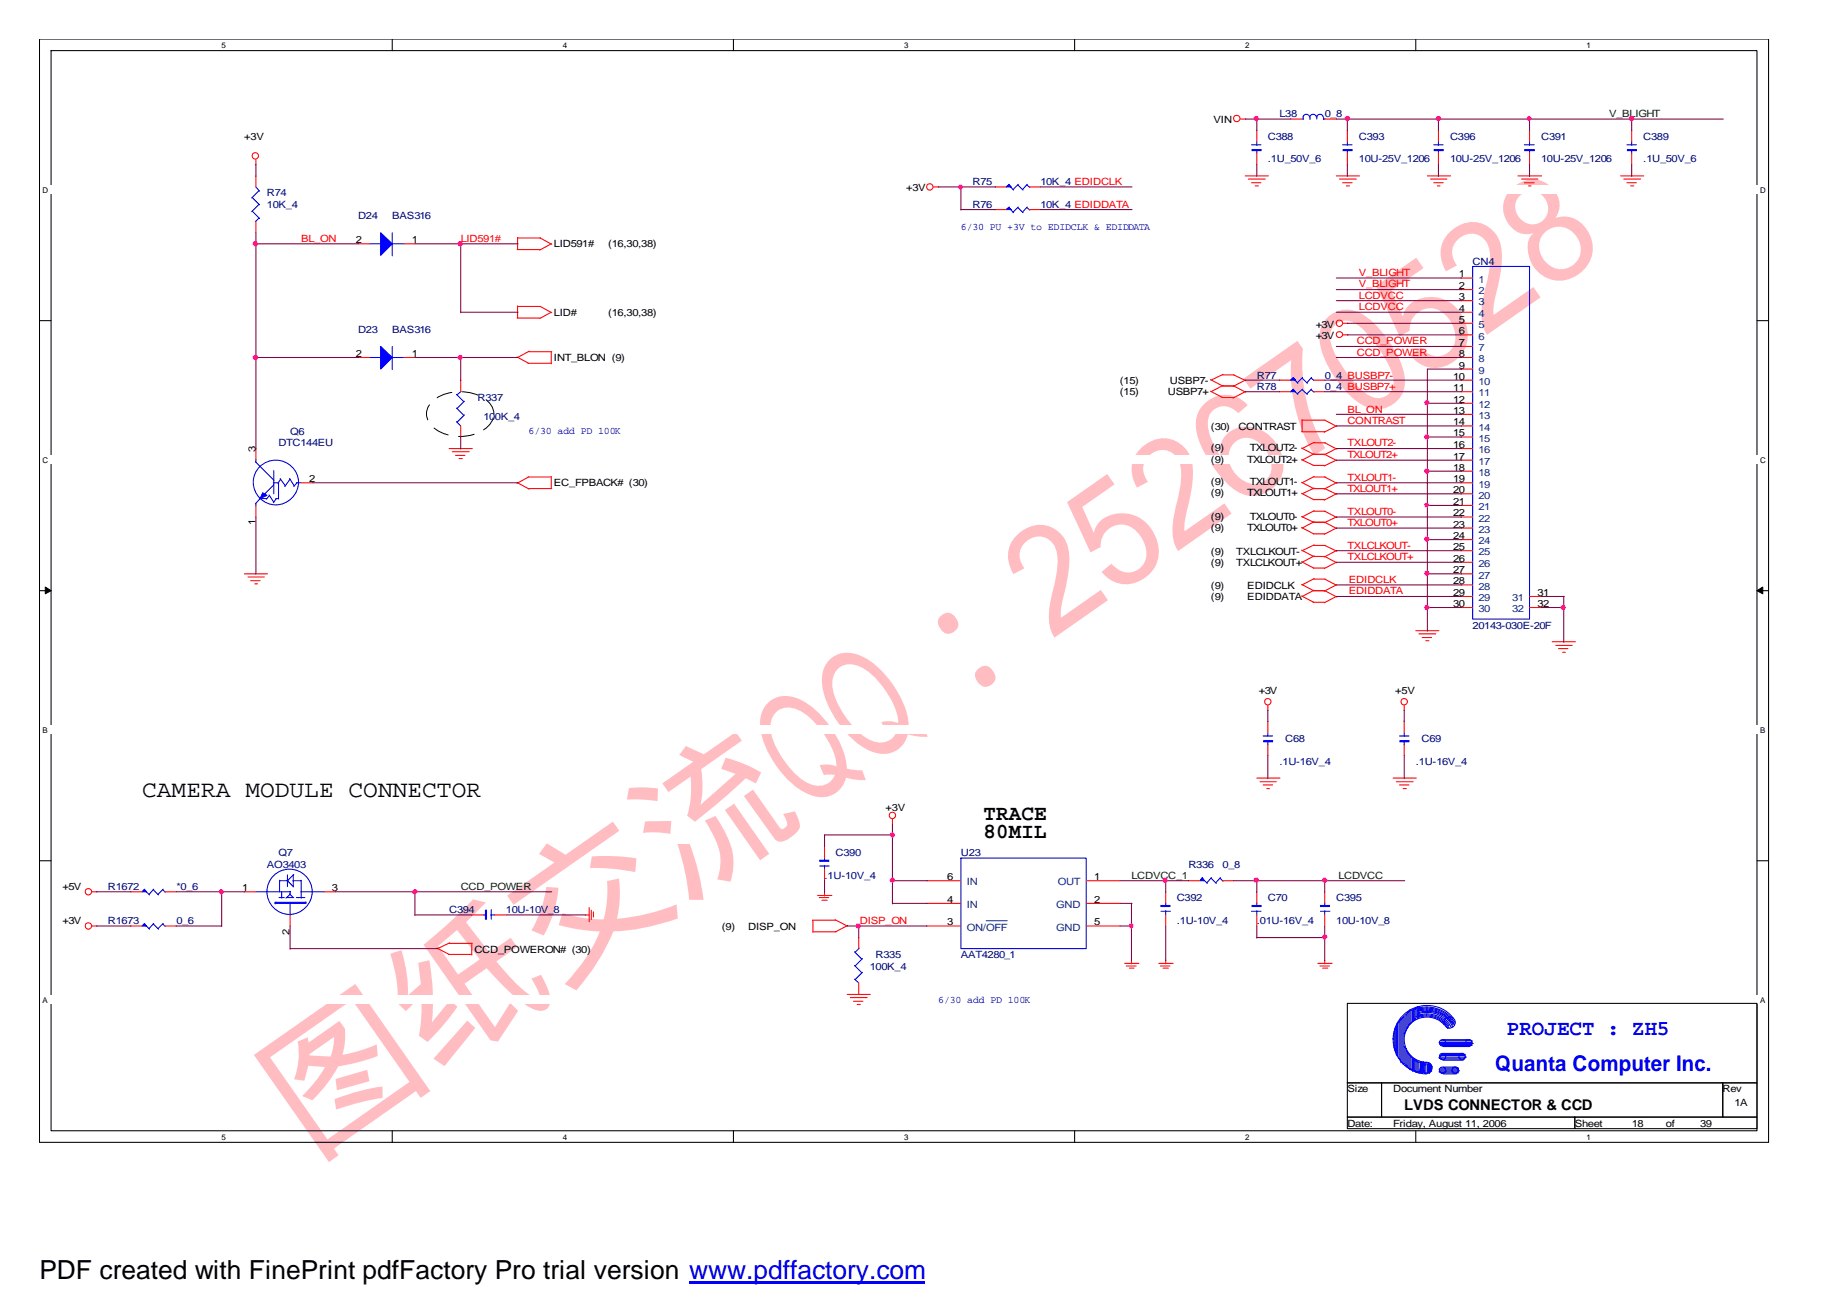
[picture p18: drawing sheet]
<svg xmlns="http://www.w3.org/2000/svg" width="297mm" height="210mm" viewBox="0 0 297 210" stroke-linecap="round" stroke-linejoin="round" font-family="sans-serif">
<defs><g id="words">
<text font-size="24.3" fill="#ffbdc2" x="49.9" y="186.4" transform="rotate(-35 49.9 186.4)">图纸交流QQ：252670528</text>
<text font-size="4.2" x="6.3" y="205.7">PDF created with FinePrint pdfFactory Pro trial version www.pdffactory.com</text>
<text font-size="3.8" x="22.9" y="128.1">CAMERA MODULE CONNECTOR</text>
<g font-size="3.5">
<text x="158.2" y="131.8">TRACE</text>
<text x="158.2" y="134.8">80MIL</text>
</g>
<g font-size="3.5" fill="#00f">
<text x="242.3" y="166.6">PROJECT : ZH5</text>
<text x="240.5" y="172.3">Quanta Computer Inc.</text>
</g>
<text font-size="2.4" x="225.8" y="178.6">LVDS CONNECTOR &amp; CCD</text>
<g font-size="1.6">
<text x="39.3" y="22.5">+3V</text>
<text x="195.2" y="19.7">VIN</text>
<text x="145.7" y="30.7">+3V</text>
<text x="57.2" y="39.1">2</text>
<text x="66.2" y="39.1">1</text>
<text x="89.1" y="39.8">LID591#</text>
<text x="97.8" y="39.8">(16,30,38)</text>
<text x="234.6" y="44.6">1</text>
<text x="234.6" y="46.5">2</text>
<text x="89.1" y="50.8">LID#</text>
<text x="97.8" y="50.8">(16,30,38)</text>
<text x="211.6" y="52.7">+3V</text>
<text x="234.6" y="48.3">3</text>
<text x="234.6" y="50.1">4</text>
<text x="234.6" y="51.9">5</text>
<text x="234.6" y="53.8">6</text>
<text x="57.2" y="57.4">2</text>
<text x="66.2" y="57.4">1</text>
<text x="89.1" y="58.1">INT_BLON (9)</text>
<text x="211.6" y="54.5">+3V</text>
<text x="234.6" y="55.6">7</text>
<text x="234.6" y="57.4">8</text>
<text x="234.6" y="59.3">9</text>
<text x="180.1" y="61.8">(15)</text>
<text x="180.1" y="63.6">(15)</text>
<text x="187.8" y="63.6">USBP7+</text>
<text x="188.1" y="61.8">USBP7-</text>
<text x="233.7" y="61.1">10</text>
<text x="233.7" y="62.9">11</text>
<text x="233.7" y="64.8">12</text>
<text x="194.7" y="69.1">(30)</text>
<text x="199.1" y="69.1">CONTRAST</text>
<text x="233.7" y="66.6">13</text>
<text x="233.7" y="68.4">14</text>
<text x="233.7" y="70.2">15</text>
<text x="41.1" y="72.7" transform="rotate(-90 41.1 72.7)">3</text>
<text x="49.7" y="77.6">2</text>
<text x="194.7" y="72.6">(9)</text>
<text x="194.7" y="74.4">(9)</text>
<text x="200.6" y="74.4">TXLOUT2+</text>
<text x="201" y="72.6">TXLOUT2-</text>
<text x="233.7" y="72.1">16</text>
<text x="233.7" y="73.9">17</text>
<text x="233.7" y="75.7">18</text>
<text x="233.7" y="77.6">19</text>
<text x="89.1" y="78.2">EC_FPBACK# (30)</text>
<text x="194.7" y="78.1">(9)</text>
<text x="194.7" y="83.6">(9)</text>
<text x="194.7" y="79.9">(9)</text>
<text x="200.6" y="79.9">TXLOUT1+</text>
<text x="201" y="78.1">TXLOUT1-</text>
<text x="201" y="83.6">TXLOUT0-</text>
<text x="233.7" y="79.3">20</text>
<text x="233.7" y="81.2">21</text>
<text x="233.7" y="83.1">22</text>
<text x="41.1" y="84.5" transform="rotate(-90 41.1 84.5)">1</text>
<text x="194.7" y="89.3">(9)</text>
<text x="194.7" y="85.4">(9)</text>
<text x="198.8" y="89.3">TXLCLKOUT-</text>
<text x="200.6" y="85.4">TXLOUT0+</text>
<text x="233.7" y="84.9">23</text>
<text x="233.7" y="86.7">24</text>
<text x="233.7" y="88.5">25</text>
<text x="194.7" y="94.7">(9)</text>
<text x="194.7" y="91">(9)</text>
<text x="198.8" y="91">TXLCLKOUT+</text>
<text x="200.6" y="94.7">EDIDCLK</text>
<text x="233.7" y="90.4">26</text>
<text x="233.7" y="92.2">27</text>
<text x="233.7" y="94">28</text>
<text x="233.7" y="95.9">29</text>
<text x="247.2" y="95.9">31</text>
<text x="194.7" y="96.5">(9)</text>
<text x="200.6" y="96.5">EDIDDATA</text>
<text x="233.7" y="97.6">30</text>
<text x="247.2" y="97.6">32</text>
<text x="202.4" y="111.7">+3V</text>
<text x="224.4" y="111.7">+5V</text>
<text x="142.4" y="130.4">+3V</text>
<text x="10.1" y="143.2">+5V</text>
<text x="38.9" y="143.4">1</text>
<text x="53.3" y="143.4">3</text>
<text x="152.3" y="141.6">6</text>
<text x="175.9" y="141.6">1</text>
<text x="10.1" y="148.7">+3V</text>
<text x="116.1" y="149.5">(9)</text>
<text x="120.3" y="149.5">DISP_ON</text>
<text x="152.3" y="148.9">3</text>
<text x="152.3" y="145.2">4</text>
<text x="175.9" y="145.2">2</text>
<text x="175.9" y="148.9">5</text>
<text x="46.6" y="150.4" transform="rotate(-90 46.6 150.4)">2</text>
<text x="76.3" y="153.3">CCD_POWERON# (30)</text>
<text x="216.7" y="175.7">Size</text>
<text x="224" y="175.7">Document Number</text>
<text x="277" y="175.7">Rev</text>
<text x="278.9" y="177.9">1A</text>
<text x="216.7" y="181.2">Date:</text>
<text x="224" y="181.2">Friday, August 11, 2006</text>
<text x="253.2" y="181.2">Sheet</text>
<text x="262.4" y="181.2">18</text>
<text x="267.9" y="181.2">of</text>
<text x="273.4" y="181.2">39</text>
</g>
<g font-size="1.6" fill="#000080">
<text x="203.9" y="22.5">C388</text>
<text x="205.7" y="18.8">L38</text>
<text x="213" y="18.8">0_8</text>
<text x="218.5" y="22.5">C393</text>
<text x="233.2" y="22.5">C396</text>
<text x="247.8" y="22.5">C391</text>
<text x="264.2" y="22.5">C389</text>
<text x="156.4" y="29.8">R75</text>
<text x="167.3" y="29.8">10K_4 EDIDCLK</text>
<text x="203.9" y="26.1">.1U_50V_6</text>
<text x="218.5" y="26.1">10U-25V_1206</text>
<text x="233.2" y="26.1">10U-25V_1206</text>
<text x="247.8" y="26.1">10U-25V_1206</text>
<text x="264.2" y="26.1">.1U_50V_6</text>
<text x="42.9" y="31.6">R74</text>
<text x="42.9" y="33.5">10K_4</text>
<text x="57.6" y="35.2">D24</text>
<text x="63.1" y="35.2">BAS316</text>
<text x="156.4" y="33.5">R76</text>
<text x="167.3" y="33.5">10K_4 EDIDDATA</text>
<text x="236.8" y="42.6">CN4</text>
<text x="57.6" y="53.5">D23</text>
<text x="63.1" y="53.5">BAS316</text>
<text x="76.8" y="64.5">R337</text>
<text x="202.1" y="62.7">R78</text>
<text x="202.1" y="60.9">R77</text>
<text x="213" y="62.7">0_4 BUSBP7+</text>
<text x="213" y="60.9">0_4 BUSBP7-</text>
<text x="44.8" y="71.8">DTC144EU</text>
<text x="46.7" y="70">Q6</text>
<text x="77.7" y="67.5">100K_4</text>
<text x="236.8" y="101.1">20143-030E-20F</text>
<text x="206.7" y="119.4">C68</text>
<text x="228.6" y="119.4">C69</text>
<text x="205.7" y="123">.1U-16V_4</text>
<text x="227.7" y="123">.1U-16V_4</text>
<text x="44.8" y="137.7">Q7</text>
<text x="134.4" y="137.7">C390</text>
<text x="154.5" y="137.7">U23</text>
<text x="17.4" y="143.2">R1672</text>
<text x="28.4" y="143.2">*0_6</text>
<text x="42.9" y="139.5">AO3403</text>
<text x="132.6" y="141.3">.1U-10V_4</text>
<text x="191.1" y="139.5">R336</text>
<text x="196.6" y="139.5">0_8</text>
<text x="17.4" y="148.7">R1673</text>
<text x="28.4" y="148.7">0_6</text>
<text x="72.2" y="146.8">C394</text>
<text x="81.4" y="146.8">10U-10V_8</text>
<text x="189.2" y="145">C392</text>
<text x="189.2" y="148.7">.1U-10V_4</text>
<text x="202.1" y="148.7">.01U-16V_4</text>
<text x="203.9" y="145">C70</text>
<text x="214.9" y="145">C395</text>
<text x="214.9" y="148.7">10U-10V_8</text>
<text x="139.9" y="156">100K_4</text>
<text x="140.8" y="154.1">R335</text>
<text x="154.5" y="154.1">AAT4280_1</text>
</g>
<g font-size="1.6" fill="#004000">
<text x="258.7" y="18.8">V_BLIGHT</text>
<text x="74.1" y="143.2">CCD_POWER</text>
<text x="181.9" y="141.3">LCDVCC_1</text>
<text x="215.2" y="141.3">LCDVCC</text>
</g>
<g font-size="1.6" fill="#f00">
<text x="48.4" y="39">BL_ON</text>
<text x="74.1" y="39">LID591#</text>
<text x="218.5" y="46.2">V_BLIGHT</text>
<text x="218.5" y="44.4">V_BLIGHT</text>
<text x="218.5" y="49.9">LCDVCC</text>
<text x="218.5" y="48.1">LCDVCC</text>
<text x="218.2" y="57.2">CCD_POWER</text>
<text x="218.2" y="55.4">CCD_POWER</text>
<text x="216.7" y="71.8">TXLOUT2-</text>
<text x="216.7" y="68.2">CONTRAST</text>
<text x="216.7" y="66.4">BL_ON</text>
<text x="216.7" y="77.3">TXLOUT1-</text>
<text x="216.7" y="73.7">TXLOUT2+</text>
<text x="216.7" y="82.8">TXLOUT0-</text>
<text x="216.7" y="79.2">TXLOUT1+</text>
<text x="216.7" y="88.3">TXLCLKOUT-</text>
<text x="216.7" y="84.7">TXLOUT0+</text>
<text x="216.7" y="90.1">TXLCLKOUT+</text>
<text x="216.9" y="93.8">EDIDCLK</text>
<text x="216.9" y="95.6">EDIDDATA</text>
<text x="138.3" y="148.7">DISP_ON</text>
</g>
<g font-size="1.6" fill="#00f">
<text x="154.5" y="36.9">6/30 PU +3V to EDIDCLK &amp; EDIDDATA</text>
<text x="85" y="69.9">6/30 add PD 100K</text>
<text x="150.9" y="161.3">6/30 add PD 100K</text>
</g>
<g font-size="1.6" fill="#004080">
<text x="237.7" y="45.5">1</text>
<text x="237.7" y="47.3">2</text>
<text x="237.7" y="49.1">3</text>
<text x="237.7" y="51">4</text>
<text x="237.7" y="52.8">5</text>
<text x="237.7" y="54.6">6</text>
<text x="237.7" y="56.5">7</text>
<text x="237.7" y="58.3">8</text>
<text x="237.7" y="60.1">9</text>
<text x="237.7" y="61.9">10</text>
<text x="237.7" y="63.8">11</text>
<text x="237.7" y="65.6">12</text>
<text x="237.7" y="67.4">13</text>
<text x="237.7" y="69.3">14</text>
<text x="237.7" y="71">15</text>
<text x="237.7" y="72.9">16</text>
<text x="237.7" y="74.8">17</text>
<text x="237.7" y="76.6">18</text>
<text x="237.7" y="78.4">19</text>
<text x="237.7" y="80.2">20</text>
<text x="237.7" y="82.1">21</text>
<text x="237.7" y="83.9">22</text>
<text x="237.7" y="85.7">23</text>
<text x="237.7" y="87.6">24</text>
<text x="237.7" y="89.3">25</text>
<text x="237.7" y="91.2">26</text>
<text x="237.7" y="93.1">27</text>
<text x="237.7" y="94.8">28</text>
<text x="237.7" y="96.7">29</text>
<text x="237.7" y="98.5">30</text>
<text x="243.2" y="96.7">31</text>
<text x="243.2" y="98.5">32</text>
<text x="155.4" y="142.4">IN</text>
<text x="170.1" y="142.4">OUT</text>
<text x="155.4" y="149.7">ON/OFF</text>
<text x="155.4" y="146.1">IN</text>
<text x="169.8" y="146.1">GND</text>
<text x="169.8" y="149.7">GND</text>
</g>
<g font-size="1.3">
<text x="35.6" y="7.7">5</text>
<text x="90.5" y="7.7">4</text>
<text x="145.4" y="7.7">3</text>
<text x="200.2" y="7.7">2</text>
<text x="255.1" y="7.7">1</text>
<text x="6.9" y="31">D</text>
<text x="283" y="31">D</text>
<text x="6.9" y="74.4">C</text>
<text x="283" y="74.4">C</text>
<text x="6.9" y="117.9">B</text>
<text x="283" y="117.9">B</text>
<text x="6.9" y="161.3">A</text>
<text x="283" y="161.3">A</text>
<text x="35.6" y="183.3">5</text>
<text x="90.5" y="183.3">4</text>
<text x="145.4" y="183.3">3</text>
<text x="200.2" y="183.3">2</text>
<text x="255.1" y="183.3">1</text>
</g>
</g></defs>
<path d="M6.3 6.3h278.1v177.4h-278zM8.2 8.1h274.3v173.8h-274.3z" fill="none" stroke="#000" stroke-width=".17"/>
<g fill="#fff">
<path d="M35.6 6.5h.7v1.5h-.7z"/>
<path d="M35.6 182.1h.7v1.5h-.7z"/>
</g>
<path d="M63.1 6.3v1.8M63.1 181.9v1.8" fill="none" stroke="#000" stroke-width=".17"/>
<g fill="#fff">
<path d="M90.5 6.5h.7v1.5h-.7z"/>
<path d="M90.5 182.1h.7v1.5h-.7z"/>
</g>
<path d="M117.9 6.3v1.8M117.9 181.9v1.8" fill="none" stroke="#000" stroke-width=".17"/>
<g fill="#fff">
<path d="M145.4 6.5h.6v1.5h-.6z"/>
<path d="M145.4 182.1h.6v1.5h-.6z"/>
</g>
<path d="M172.8 6.3v1.8M172.8 181.9v1.8" fill="none" stroke="#000" stroke-width=".17"/>
<g fill="#fff">
<path d="M200.2 6.5h.7v1.5h-.7z"/>
<path d="M200.2 182.1h.7v1.5h-.7z"/>
</g>
<path d="M227.7 6.3v1.8M227.7 181.9v1.8" fill="none" stroke="#000" stroke-width=".17"/>
<g fill="#fff">
<path d="M255.1 6.5h.7v1.5h-.7z"/>
<path d="M255.1 182.1h.7v1.5h-.7z"/>
<path d="M6.9 29.8h277.1v1.5h-277.1z"/>
<path d="M6.9 73.3h277.1v1.4h-277.1z"/>
</g>
<path d="M6.4 51.6h1.8M282.5 51.6h1.9" fill="none" stroke="#000" stroke-width=".17"/>
<path d="M6.9 116.7h277v1.4h-277z" fill="#fff"/>
<path d="M6.4 95h1.8M282.5 95h1.9" fill="none" stroke="#000" stroke-width=".17"/>
<path d="M7.3 94.4l.9 .6-.9 .5zM282.5 95l1-.6v1.1z" fill="#000" stroke="#000" stroke-width=".16"/>
<path d="M6.9 160.1h276.9v1.5h-276.9z" fill="#fff"/>
<path d="M6.4 138.4h1.8M282.5 138.4h1.9M216.7 161.4h65.8v12.8h-65.8zM216.7 174.2h5.5v5.5h-5.5zM216.7 179.7h36.5v1.8h-36.5zM222.2 174.2h54.8v5.5h-54.8zM253.2 179.7h29.3v1.8h-29.3zM277 174.2h5.5v5.5h-5.5z" fill="none" stroke="#000" stroke-width=".17"/>
<path d="M69.3 64.8a7.1 7.1 0 0 1 9.4 0 2.64 2.64 0 0 1-.6 4.1 7 7 0 0 1-8.8-.5 2.59 2.59 0 0 1 0-3.6z" fill="none" stroke="#000" stroke-width=".16" stroke-dasharray="2.5 1.7"/>
<g fill="none" stroke="#f00" stroke-width=".17">
<path d="M199.5 19.1h.8M207.5 19.1h1.9M213 19.1h1.9M41.1 25.7v.8M41.1 28.3v1.8M41.1 35.6v1.8M57.6 39.2h1.8M64.9 39.2h1.8M83.2 38.3h3.8M83.2 38.2v1.9M86.9 38.3l1.8 1M88.6 39.2l-1.8 1"/>
<path d="M150.1 30.1h.9M160 30.1h1.8M160 33.7h1.8M165.5 30.1h1.8M165.5 33.7h1.8M200.2 28.3h3.8M200.7 28.8h2.8M201.3 29.4h1.5M201.8 29.9h.6M202.1 20.9v1.9M202.1 24.6v1.8M214.9 28.3h3.7"/>
<path d="M215.4 28.8h2.7M215.9 29.4h1.5M216.5 29.9h.5M216.7 20.9v1.9M216.7 24.6v1.8M229.5 28.3h3.8M230 28.8h2.7M230.5 29.4h1.6M231.1 29.9h.5M231.3 20.9v1.9M231.3 24.6v1.8M244.1 28.3h3.8"/>
<path d="M244.7 28.8h2.6M245.1 29.4h1.6M245.8 29.9h.4M246 20.9v1.9M246 24.6v1.8M260.6 28.3h3.7M261.1 28.8h2.7M261.6 29.4h1.5M262.2 29.9h.5M262.4 20.9v1.9M262.4 24.6v1.8M57.6 57.5h1.8"/>
<path d="M64.9 57.5h1.8M83.1 40.1h3.8M83.1 51.2h3.8M83.1 57.4l1.9 1M83.2 49.2v2M83.2 49.3h3.8M84.9 58.4h3.7M85 56.6h3.7M85.1 56.5l-1.9 1M86.9 49.3l1.8 1M88.6 56.6v1.9M88.6 50.2l-1.8 1"/>
<path d="M216 52h.7M216 53.9h.7M234.9 52h1.9M234.9 53.9h1.9M234.9 44.7h1.9M234.9 46.6h1.9M234.9 48.4h1.9M234.9 50.2h1.9M234.9 55.7h1.9M234.9 57.5h1.9M234.9 59.4h1.9M41.1 72.2v1.8"/>
<path d="M48.4 77.7h1.9M72.2 72.2h3.7M72.7 72.7h2.7M73.2 73.3h1.6M73.8 73.8h.5M74.1 61.1v1.9M74.1 68.5v1.8M83.2 77.7l1.9 1M84.9 76.7h3.7M85 76.7l-1.9 1M85 78.6h3.7M88.6 76.6v2"/>
<path d="M194.6 62.9l2 1M194.6 61.1l2 1M196.5 63.9h1.9M196.5 62.1h2M196.6 60.3h1.9M196.7 62l-2 1M196.7 60.2l-2 .9M198.4 62.1l1.9 1M198.4 60.3l1.9 .9M200.2 63l-1.9 1M200.2 61.1l-1.9 1.1M205.7 61.1h1.8"/>
<path d="M205.7 63h1.8M209.3 77.6l1.9 1M209.3 72.1l1.9 1M209.3 79.3l1.9 1.1M209.3 73.9l1.9 1M209.3 69.4h3.7M209.4 67.6h3.7M209.4 67.5v1.9M211.2 78.6h1.9M211.2 73.1h1.9M211.2 74.9h1.8M211.2 76.7h1.9"/>
<path d="M211.2 71.2h1.9M211.2 61.1h1.8M211.2 63h1.8M211.3 76.6l-1.9 1.1M211.3 71.1l-1.9 1.1M211.3 78.5l-1.9 .9M211.3 73l-1.9 1M213 67.6l2 1M213 76.7l2 1M213 71.2l2 1M213 78.6l2 .9M213 73.1l2 1"/>
<path d="M214.9 68.5l-2 1M214.9 77.7l-2 1M214.9 72.2l-2 1M214.9 79.4l-2 1M214.9 74l-2 .9M234.9 72.2h1.9M234.9 77.7h1.9M234.9 61.1h1.9M234.9 63h1.9M234.9 64.9h1.9M234.9 66.6h1.9M234.9 68.5h1.9"/>
<path d="M234.9 70.3h1.9M234.9 74h1.9M234.9 75.8h1.9M234.9 79.4h1.9M39.3 92.3h3.7M39.9 92.8h2.6M40.3 93.4h1.5M41 93.9h.4M41.1 81.3v1.9M209.3 94l1.9 1M209.3 88.5l1.9 1M209.3 95.9l1.9 1"/>
<path d="M209.3 90.4l1.9 1M209.3 83.1l1.9 .9M209.3 84.9l1.9 1M211.2 95h1.9M211.2 89.5h1.9M211.2 96.9h1.8M211.2 91.4h1.8M211.2 80.4h1.8M211.2 84h1.9M211.2 85.9h1.8M211.2 93.1h1.9M211.2 87.7h1.9"/>
<path d="M211.2 82.2h1.9M211.3 93.1l-1.9 1M211.3 87.6l-1.9 1M211.3 94.9l-1.9 1M211.3 89.4l-1.9 1M211.3 82.1l-1.9 1.1M211.3 83.9l-1.9 1M213 93.1l2 1.1M213 87.7l2 1M213 95l2 1M213 89.5l2 1M213 82.2l2 1"/>
<path d="M213 84l2 1M214.9 94.1l-2 1M214.9 88.6l-2 1M214.9 95.9l-2 1.1M214.9 90.4l-2 1.1M214.9 83.2l-2 .9M214.9 84.9l-2 1.1M234.9 92.3h1.9M234.9 81.3h1.9M234.9 83.2h1.9M234.9 84.9h1.9M234.9 86.8h1.9"/>
<path d="M234.9 88.6h1.9M234.9 90.4h1.9M234.9 94.1h1.9M234.9 95.9h1.9M234.9 97.7h1.9M246 95.9h1.8M246 97.7h1.8M203.9 113.5v.8M203.9 116v1.9M203.9 119.7v1.8M225.8 113.5v.8M225.8 116v1.9"/>
<path d="M225.8 119.7v1.8M227.7 101.4h3.7M228.2 102h2.7M228.7 102.5h1.5M229.3 103.1h.5M249.6 103.2h3.7M250.2 103.8h2.6M250.6 104.3h1.5M251.3 104.9h.4M132.6 136.2v1.8M132.6 139.8v1.9M143.5 131.8v.8"/>
<path d="M202.1 125.2h3.7M202.6 125.7h2.6M203.1 126.3h1.5M203.7 126.8h.4M224 125.2h3.8M224.5 125.7h2.7M225 126.3h1.6M225.6 126.8h.5M14.8 143.4h.8M14.8 148.9h.8M21 143.4h1.9M21 148.9h1.9"/>
<path d="M26.5 143.4h1.9M26.5 148.9h1.9M39.3 143.4h1.8M46.7 147.2v1.7M52.1 143.4h1.8M70.3 152.5l1.9 1M72.1 153.5h3.8M72.2 151.7h3.7M72.3 151.7l-1.9 .9M75.9 147.2h1.8M75.9 151.7v1.9M79.5 147.2h1.9"/>
<path d="M94.1 147.2h.7M94.7 146v2.3M95.1 146.4v1.5M95.4 146.7v.8M130.6 148h3.8M130.7 149.9h3.8M130.7 148v2M131.5 144h2.3M131.7 144.4h1.6M132.2 144.8h.8M132.6 143.4v.7M134.3 147.9l1.9 1"/>
<path d="M136.2 159.9h3.8M136.3 148.9l-1.9 1M138.1 150.8v1.8M138.1 158.1v1.8M149 148.9h5.5M149 141.7h5.5M149 145.3h5.5M174.7 148.9h5.4M174.7 141.7h5.4M174.7 145.3h5.4M180.8 155h2.3M181.1 155.4h1.6"/>
<path d="M181.6 155.7h.8M181.9 154.4v.6M186.4 155h2.2M186.6 155.4h1.5M187 155.7h.9M187.5 143.4v1.9M187.5 147.2v1.7M187.5 154.4v.6M191.1 141.7h1.9M196.6 141.7h1.8M202.1 143.4v1.9M202.1 147.2v1.7"/>
<path d="M211.9 155h2.3M212.3 155.4h1.5M212.7 155.7h.8M213 143.4v1.9M213 147.2v1.7M213 154.4v.6M136.7 160.5h2.7M137.2 161.1h1.6M137.8 161.6h.5"/>
<circle cx="198.9" cy="19.1" r=".52"/>
<circle cx="41.1" cy="25.1" r=".52"/>
<circle cx="149.5" cy="30.1" r=".52"/>
<circle cx="215.4" cy="52" r=".52"/>
<circle cx="215.4" cy="53.8" r=".5"/>
<circle cx="203.9" cy="112.9" r=".52"/>
<circle cx="225.8" cy="112.9" r=".52"/>
<circle cx="143.5" cy="131.2" r=".52"/>
<circle cx="14.2" cy="148.9" r=".52"/>
<circle cx="14.2" cy="143.4" r=".52"/>
</g>
<g fill="#00f" stroke="#00f" stroke-width=".17">
<path d="M42.2 79.3l.7 .4-1.1 .5z"/>
<path d="M61.2 37.4l1.9 1.8-1.9 1.9z"/>
<path d="M61.2 55.7l1.9 1.8-1.9 1.9z"/>
<path d="M78.1 146.4h.1v1.4h-.1z" fill-rule="evenodd"/>
<path d="M131.8 138.4h1.5v.1h-1.5z" fill-rule="evenodd"/>
<path d="M230.6 24.1h1.5v.1h-1.5z" fill-rule="evenodd"/>
<path d="M201.3 145.6h1.5v.2h-1.5z" fill-rule="evenodd"/>
<path d="M261.7 24.1h1.4v.1h-1.4z" fill-rule="evenodd"/>
<path d="M186.7 145.6h1.4v.2h-1.4z" fill-rule="evenodd"/>
<path d="M216 24.1h1.4v.1h-1.4z" fill-rule="evenodd"/>
<path d="M23.2 148.6l.3 .3h-.6l.3-.3 .3 .3z" fill-rule="evenodd"/>
<path d="M161.8 30.1l.4-.4 .4 .4-.4-.4 .4 .4z" fill-rule="evenodd"/>
<path d="M201.3 24.1h1.5v.1h-1.5z" fill-rule="evenodd"/>
<path d="M23.2 143.1l.3 .3h-.6l.3-.3 .3 .3z" fill-rule="evenodd"/>
<path d="M161.8 33.7l.4-.3 .4 .3-.4-.3 .4 .3z" fill-rule="evenodd"/>
<path d="M245.2 24.1h1.5v.1h-1.5z" fill-rule="evenodd"/>
<path d="M207.5 63l.4-.3 .4 .3-.4-.3 .4 .3z" fill-rule="evenodd"/>
<path d="M225.1 119.1h1.5v.2h-1.5z" fill-rule="evenodd"/>
<path d="M203.2 119.1h1.4v.2h-1.4z" fill-rule="evenodd"/>
<path d="M207.5 61.1l.4-.3 .4 .3-.4-.3 .4 .3z" fill-rule="evenodd"/>
<path d="M212.3 145.6h1.5v.2h-1.5z" fill-rule="evenodd"/>
<path d="M193.3 141.2l.3 .5h-.6l.3-.5 .3 .5z" fill-rule="evenodd"/>
</g>
<g fill="none" stroke="#00f" stroke-width=".17">
<path d="M209.4 19.1h.2M210.6 18.8a.52 .52 0 0 0-.5-.4 .52 .52 0 0 0-.5 .4l-.1 .3M210.7 18.9v.3M210.7 18.8a.52 .52 0 0 1 .5-.4 .52 .52 0 0 1 .5 .4M212.8 18.8a.52 .52 0 0 0-.5-.4 .52 .52 0 0 0-.5 .4v.3M212.9 19.1h.2M212.9 18.9v.3M40.6 31.8l1.1 1.1M40.6 34l1.1 1.2M41.1 30.1l.6 .6M41.7 30.7l-1.2 1.1M41.7 32.9l-1.2 1.2"/>
<path d="M41.7 35.1l-.6 .6M59.4 39.2h1.9M63.1 37.4v3.8M63.1 39.2h1.9M162.2 29.7l.8 .9M162.2 33.4l.8 .8M162.3 29.6l-.5 .5M162.3 33.3l-.5 .4M163.7 29.7l.8 .9M163.7 33.4l.8 .8M163.7 29.6l-.8 .9M163.7 33.3l-.8 .8"/>
<path d="M165.1 29.7l.5 .5M165.1 33.4l.5 .4M165.2 29.6l-.8 .9M165.2 33.3l-.8 .8M201.3 23.3h1.5M202.1 22.8v.6M202.1 24.2v.5M215.9 23.3h1.5M216.7 22.8v.6M216.7 24.2v.5M230.5 23.3h1.6M231.3 22.8v.6"/>
<path d="M231.3 24.2v.5M245.1 23.3h1.6M246 22.8v.6M246 24.2v.5M261.6 23.3h1.5M262.4 22.8v.6M262.4 24.2v.5M59.4 57.5h1.9M63.1 55.7v3.8M63.1 57.5h1.9M236.8 42.9h9.2v56.7h-9.2zM41.1 74.3l2.9 2.9"/>
<path d="M41.1 73.9v.5M43.3 79.6l.7 1.2M43.3 79.7l-.5 .6M43.9 77.7h.9v2.6M44 75.7v3.7M44 78l-1.5 1.5M45 77l.9 1.2M45.1 77.1l-.4 .6M46.6 77l.7 1.2M46.7 77.1l-.9 1.1M47.7 77.7h.7M47.8 77.7l-.6 .5"/>
<path d="M73.4 67.8l.7 .7M73.4 65.6l1.2 1.2M73.4 63.4l1.2 1.2M74.2 62.9l-.7 .6M74.7 66.7l-1.2 1.2M74.7 64.5l-1.2 1.2M207.9 62.7l.8 .7M207.9 60.8l.8 .9M208 62.6l-.5 .4M208 60.7l-.5 .4M209.4 62.7l.8 .7M209.4 60.8l.8 .9"/>
<path d="M209.5 62.6l-.9 .7M209.5 60.7l-.9 .9M210.8 62.7l.5 .4M210.8 60.8l.5 .4M210.9 62.6l-.8 .7M210.9 60.7l-.8 .9M41.1 81v.4M41.7 80.2h1.2M41.8 80.2l-.7 .8M44.4 80.2h.4M44.4 80.2l-.5 .7M203.1 118.4h1.5"/>
<path d="M203.9 117.9v.6M203.9 119.3v.5M225 118.4h1.6M225.8 117.9v.6M225.8 119.3v.5M131.8 139.3h1.5M132.6 137.9v.5M132.6 139.2v.6M154.5 138h20.2v14.6h-20.2zM23.2 148.6l.8 .9M23.2 143.1l.8 .8M23.3 148.5l-.4 .4"/>
<path d="M23.3 143l-.4 .4M24.6 148.6l.9 .9M24.6 143.1l.9 .8M24.7 148.5l-.7 .9M24.7 143l-.7 .9M26.2 148.6l.4 .4M26.2 143.1l.4 .4M26.2 148.5l-.8 .9M26.2 143l-.8 .9M41.1 143.4h5.6M44.2 145.1h5M44.3 145.1v.3"/>
<path d="M44.9 144.4h.8M45 141.6v1.8M45 141.7h1.3M45.3 143.4v1.1M46.1 144.4h1.1M46.1 141.6l1.1 1M46.2 140.7v1.9M46.6 143.8l.6 .6M46.7 143.4v.5l-.7 .6M46.7 145.2v2M47.1 141.7h1.3M47.2 140.7v2"/>
<path d="M47.2 140.6l-1 1.1M47.7 144.4h1.3M48.4 143.4h3.8M48.4 141.6v2.9M49.2 145v.3h-5M77.6 147.2h.5M78.9 147.2h.6M79 146.3v1.5M137.4 157.5l.7 .6M137.4 155.3l1.2 1.2M137.4 153.1l1.2 1.2M138.2 152.5l-.7 .7"/>
<path d="M138.7 156.4l-1.2 1.2M138.7 154.2l-1.2 1.2M186.7 146.6h1.5M187.5 145.2v.4M187.5 146.5v.7M193.3 141.2l.8 .9M193.4 141.2l-.4 .5M194.7 141.2l.9 .9M194.8 141.2l-.7 .8M196.2 141.2l.5 .5M196.3 141.2l-.8 .8M201.3 146.6h1.5"/>
<path d="M202.1 145.2v.4M202.1 146.5v.7M212.3 146.6h1.6M213 145.2v.4M213 146.5v.7M224.2 166v2.6M224.2 168.5l.3 .7M224.4 165.4v3.7M224.5 165v4.7M224.5 169.6l.3 .3M224.6 164.9l-.2 .6M224.7 164.6v5.2"/>
<path d="M225 164.4v5.9M225 170.2l.2 .2M225 164.3l-.3 .4M225.1 164v6.4M225.3 163.9v7.1M225.4 163.8l-.3 .3M225.5 163.7v7.2M225.6 163.6v7.6M225.6 171.1h.3M225.7 163.5l-.2 .3M225.8 163.3v3.1M225.8 168.2v2.9"/>
<path d="M225.8 168.3l.3 .5M226.1 163.2v2.6M226.1 168.7v2.7M226.1 171.3l.2 .2M226.1 165.7l-.3 .6M226.2 163.1v2.4M226.2 169v2.5M226.2 169.1l.3 .4M226.3 163l-.2 .3M226.4 171.6l.3 .3M226.4 162.7v2.5M226.4 169.4v2.3"/>
<path d="M226.5 165.1l-.3 .4M226.6 162.7v2.2M226.6 169.5v2.3M226.6 169.6l.2 .3M226.7 162.6l-.3 .2M226.7 172h.3M226.7 162.4v2.3M226.7 169.8v2.3M226.7 162.5h.3M226.8 164.6l-.2 .3M226.9 162.5v2.1M226.9 169.9v2.1"/>
<path d="M226.9 170l.3 .3M227.2 172.2h.2M227.2 162.4v2M227.2 170.2v2.1M227.2 164.3l-.3 .2M227.3 170.4l.3 .2M227.3 162.3v1.9M227.3 170.3v1.9M227.4 162.2l-.2 .3M227.5 162.2v1.7M227.5 170.5v1.8M227.5 172.2l.3 .3"/>
<path d="M227.6 163.8l-.3 .3M227.7 162.2v1.8M227.7 170.4v2M227.7 170.5l.2 .3M227.8 162.1l-.3 .2M227.8 163.5l.2 .3M227.8 172.4h.3M227.8 162.1v1.5M227.8 170.7v1.8M227.9 163.1a4.4 4.4 0 0 1 5.4 2.1M227.9 162.7a5.1 5.1 0 0 1 5.7 2.1M227.9 162.5a5.2 5.2 0 0 1 5.9 2.3"/>
<path d="M228 162v1.8M228 170.7v1.7M228 170.9h.3M228 163.7a3.9 3.9 0 0 1 4.8 1.8M228 163.5a4.1 4.1 0 0 1 5 1.9M228 163.3a4.2 4.2 0 0 1 5 1.7M228 162.9l1.4-.2a4.6 4.6 0 0 1 4.2 2.4M228.1 172.6h.5M228.1 162.3a5.1 5.1 0 0 1 5.7 2.4M228.1 162.2a5.3 5.3 0 0 1 5.8 2.2M228.1 161.9l-.3 .3M228.2 172.4h.3"/>
<path d="M228.2 162.1v1.5M228.2 170.9v1.6M228.4 170.9h.3M228.4 170.8v1.6M228.6 170.9v1.7M228.8 170.9v1.7M228.9 170.8l-.7 1.8M228.9 170.8v1.6M228.9 170.9l.3 .5M229 172.3l-.2 .3M229.1 172.6h.3M229.1 171.3v1.3"/>
<path d="M229.3 171.1h.3M229.3 171v1.6M229.5 172.6h.3M229.5 171.1v1.5M229.7 171.1h.3M229.7 171v1.6M229.9 171.1v1.5M230 171.2v1.2M230 171.3l.3 .2M230.1 172.3l-.2 .3M230.2 171.5v.8M231.4 167.7h5.2"/>
<path d="M231.4 170.2h4.1M231.4 172h3M231.4 172.4h3M231.5 167.7v.2M231.5 172v.3M231.5 167.8h5.4M231.5 170h4.3M231.5 170.2l.5 .2M231.5 172.2h3.2M231.5 172.4l.5 .2M231.6 168h5M231.6 169.8h3.9"/>
<path d="M231.7 167.4h5M231.7 168l.3 .2M231.7 169.6h3.9M231.7 169.8l-.3 .3M231.7 171.8h2.8M231.9 168.2h4.8M231.9 170.4h3.6M231.9 172.6h2.6M232.1 171.6h2.1M232.1 172.7h2.1M232.1 170.5h3.2M232.1 169.4h3.2"/>
<path d="M232.1 168.3h4.3M232.1 167.2h4.3M232.2 164.9a3.7 3.7 0 0 0-6.1 .8 3.7 3.7 0 0 0 3.3 5.2M233.7 163.8a5.4 5.4 0 0 0-6-1.8 5.4 5.4 0 0 0-3.7 5.1 5.5 5.5 0 0 0 5.4 5.6M234.4 171.8v.3M234.6 172.2l-.2 .3M235.5 169.6v.3M235.7 170l-.2 .3M236.6 167.4v.3M236.8 167.8l-.2 .3"/>
<circle cx="44.4" cy="77.6" r="3.6"/>
<circle cx="46.6" cy="143.4" r="3.6"/>
<circle cx="229.4" cy="171.7" r=".87"/>
<circle cx="232" cy="172.1" r=".52"/>
<circle cx="232" cy="167.7" r=".52"/>
<circle cx="232" cy="169.9" r=".52"/>
<circle cx="233.1" cy="164.5" r=".9"/>
<circle cx="234" cy="172.1" r=".52"/>
<circle cx="235.1" cy="169.9" r=".52"/>
<circle cx="236.2" cy="167.7" r=".52"/>
</g>
<path d="M158.6 148.1h3.4" fill="none" stroke="#004080" stroke-width=".16"/>
<g fill="none" stroke="#800040" stroke-width=".17">
<path d="M200.2 19.1h7.4M202.1 19.1v1.9M214.9 19.1h62.2M216.7 19.1v1.9M231.3 19.1v1.9M246 19.1v1.9M262.4 19.1v1.9M41.1 26.4v2M41.1 37.4v34.8M41.1 39.2h16.6M66.7 39.2h16.6M74.1 39.2v11.1"/>
<path d="M150.9 30.1h9.2M154.5 30.1v3.7M154.5 33.7h5.6M167.3 30.1h14.7M167.3 33.7h14.7M202.1 26.4v2M216.7 26.4v2M231.3 26.4v2M246 26.4v2M262.4 26.4v2M41.1 57.5h16.6M66.7 57.5h16.6"/>
<path d="M74.1 57.5v3.7M74.1 50.2h9.2M214.9 57.5h20.1M214.9 50.2h20.1M214.9 44.7h20.1M214.9 46.6h20.1M214.9 48.4h20.1M214.9 55.7h20.1M216.7 52h18.3M216.7 53.9h18.3M235 59.4h-5.5v42.1M50.3 77.7h33"/>
<path d="M74.1 70.3v1.9M200.2 63h5.6M200.2 61.1h5.6M213 63h22M213 61.1h22M214.9 77.7h20.1M214.9 72.2h20.1M214.9 79.4h20.1M214.9 68.5h20.1M214.9 66.6h20.1M214.9 74h20.1M229.5 75.8h5.5"/>
<path d="M229.5 64.9h5.5M229.5 70.3h5.5M41.1 83.2v9.2M214.9 83.2h20.1M214.9 94.1h20.1M214.9 95.9h20.1M214.9 90.4h20.1M214.9 88.6h20.1M214.9 84.9h20.1M229.4 97.7h5.5M229.5 92.3h5.5M229.5 81.3h5.5"/>
<path d="M229.5 86.8h5.5M247.8 95.9h3.7M247.8 97.7h3.7M251.5 95.9v7.4M203.9 114.2v1.9M225.8 114.2v1.9M143.5 132.5v12.9M143.6 134.3h-11v1.9M203.9 121.5v3.7M225.8 121.5v3.7M15.5 148.9h5.6M15.5 143.4h5.6"/>
<path d="M28.3 148.9h7.3M28.4 143.4h11M35.6 143.4v5.6M46.7 152.6h23.7M46.7 148.9v3.8M53.9 143.4h34.8M66.7 147.2h9.2M66.7 143.4v3.8M81.4 147.2h12.8M132.6 141.7v1.8M136.2 148.9h12.9M138.1 148.9v2"/>
<path d="M143.5 141.7h5.6M143.5 145.3h5.6M180.1 148.9h1.9M180.1 141.7h11.1M180.1 145.3h1.9M181.9 145.3v9.2M187.5 141.7v1.8M187.5 148.9v5.6M198.4 141.7h27.5M202.1 141.7v1.8M202.1 148.9v2M202.1 150.8h11"/>
<path d="M213 141.7v1.8M213 148.9v5.6"/>
</g>
<g fill="#f0f" stroke="#f0f" stroke-width=".17">
<circle cx="138" cy="148.9" r=".35"/>
<circle cx="202" cy="141.6" r=".35"/>
<circle cx="213" cy="141.6" r=".35"/>
<circle cx="143.5" cy="141.6" r=".35"/>
<circle cx="143.5" cy="134.3" r=".35"/>
<circle cx="74" cy="57.5" r=".35"/>
<circle cx="74" cy="39.2" r=".35"/>
<circle cx="213" cy="150.7" r=".35"/>
<circle cx="187.4" cy="141.6" r=".35"/>
<circle cx="251.4" cy="97.7" r=".35"/>
<circle cx="35.6" cy="143.4" r=".33"/>
<circle cx="66.7" cy="143.4" r=".35"/>
<circle cx="154.4" cy="30.1" r=".33"/>
<circle cx="262.4" cy="19.1" r=".35"/>
<circle cx="231.3" cy="19.1" r=".35"/>
<circle cx="216.6" cy="19.1" r=".35"/>
<circle cx="245.9" cy="19.1" r=".33"/>
<circle cx="202" cy="19.1" r=".35"/>
<circle cx="41.1" cy="57.5" r=".35"/>
<circle cx="41.1" cy="39.2" r=".35"/>
<circle cx="229.4" cy="92.2" r=".35"/>
<circle cx="229.4" cy="97.7" r=".35"/>
<circle cx="229.5" cy="81.2" r=".33"/>
<circle cx="229.4" cy="70.3" r=".35"/>
<circle cx="229.4" cy="86.7" r=".35"/>
<circle cx="229.4" cy="75.8" r=".35"/>
<circle cx="181.9" cy="148.9" r=".33"/>
<circle cx="229.4" cy="64.8" r=".35"/>
</g>
<path d="M110.8 206.3h37.9" fill="none" stroke="#00f" stroke-width=".34"/>
<use href="#words"/>
</svg>
